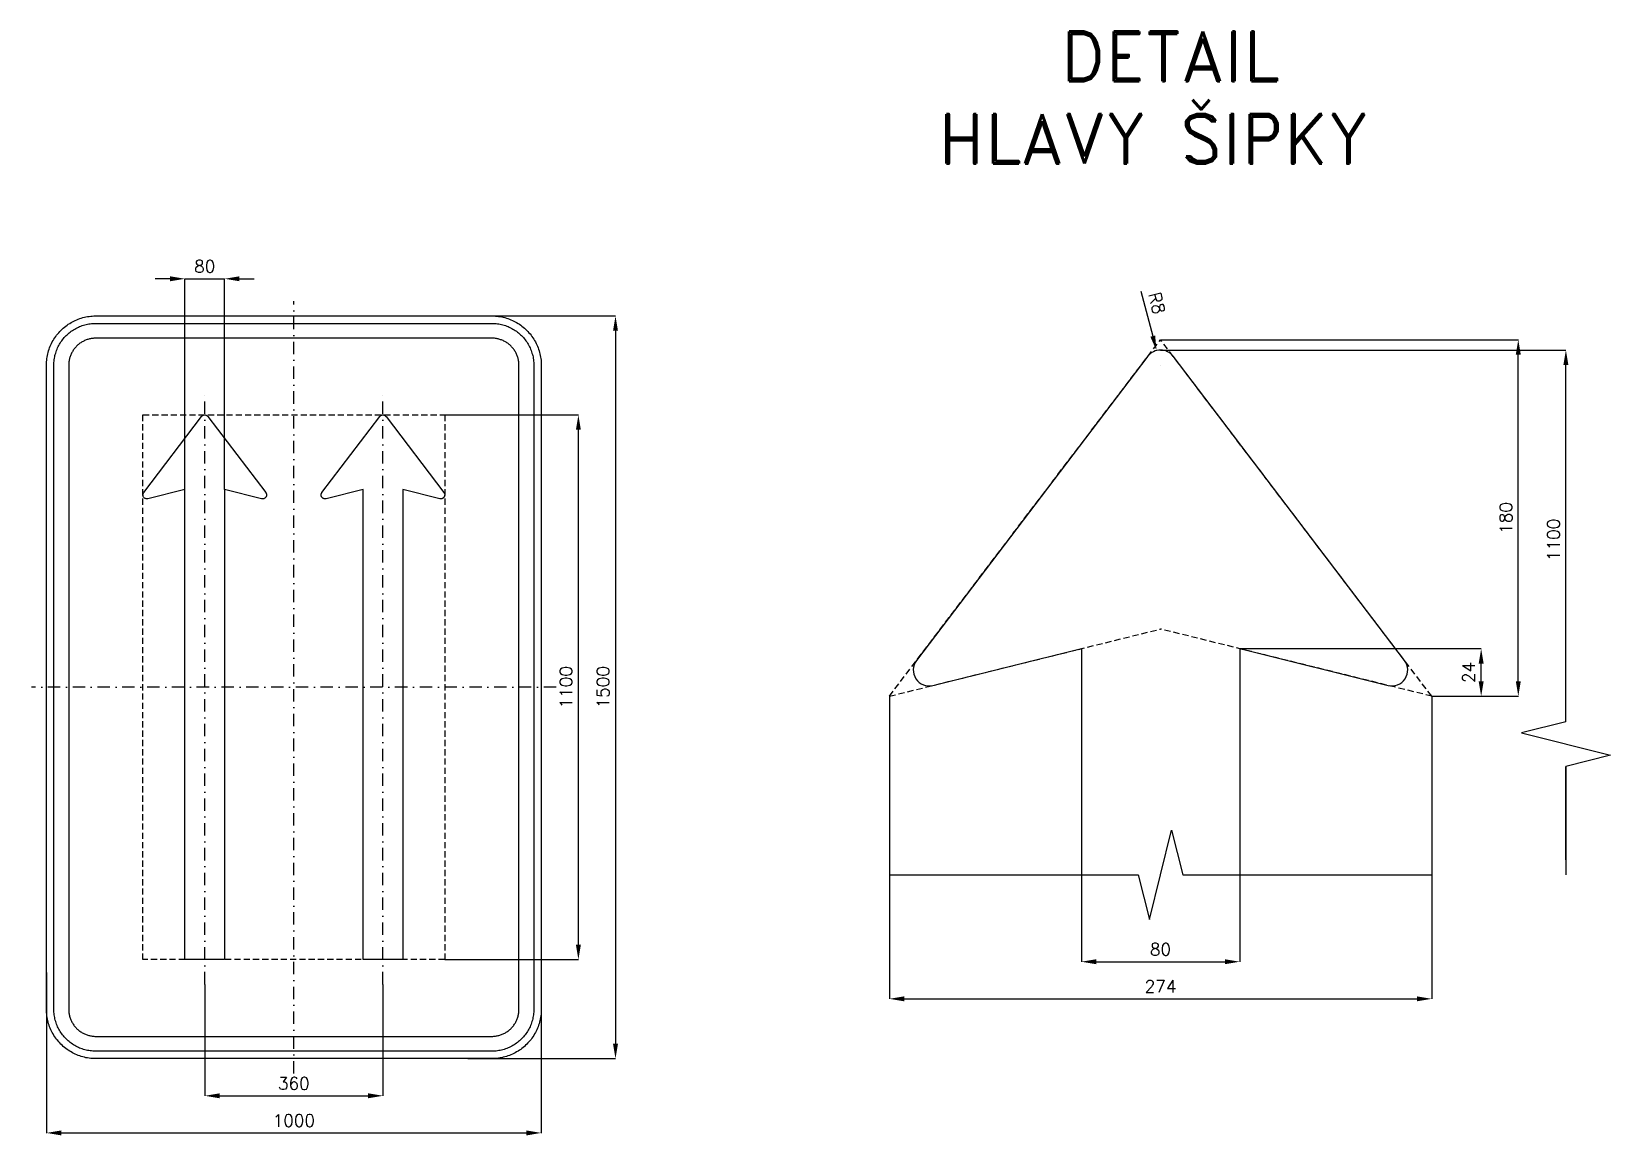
# Model space of a CAD drawing. Header units: millimetres. Extents: x -530 to 2661, y -905 to 1324.
import ezdxf

# ---------------------------------------------------------------- set-up
doc = ezdxf.new("R2010")
doc.units = ezdxf.units.MM
doc.header["$LTSCALE"] = 5
doc.linetypes.add('ČERCHOVANÁX2', pattern=[2, 1, -0.5, 0, -0.5])
doc.linetypes.add('ČÁRKOVANÁX2', pattern=[1.5, 1, -0.5])
for name, color, linetype in [('Kóty', 2, 'Continuous'), ('Rozpiska', 7, 'Continuous'), ('Značka', 7, 'Continuous')]:
    doc.layers.add(name, color=color, linetype=linetype)
doc.styles.get("Standard").update_dxf_attribs({"font": 'romand.shx', "height": 25})
doc.dimstyles.get("Standard").update_dxf_attribs({"dimtxt": 25, "dimasz": 30, "dimexe": 0.18, "dimexo": 0.0625, "dimgap": 12.5, "dimtad": 1, "dimdec": 0, "dimzin": 0, "dimdsep": 46, "dimtxsty": 'Standard', "dimcen": 0.09, "dimadec": 0, "dimazin": 0, "dimtfac": 1, "dimtdec": 0, "dimtofl": 0, "dimtmove": 0, "dimatfit": 3, "dimfxl": 1, "dimtolj": 1, "dimtzin": 0, "dimarcsym": 0})

# ---------------------------------------------------------------- blocks, each defined once
blk = doc.blocks.new('*D0')
at = {"layer": 'Defpoints', "color": 0, "transparency": 16777216}
for p in [(-140, 825), (-220.016, 399.23), (-140, 399.23)]:
    blk.add_point(p, dxfattribs=at)
at = {"layer": 'Kóty', "color": 0, "lineweight": -2, "transparency": 16777216}
for p, q in [((-250.016, 825), (-280.016, 825)), ((-220.016, 399.2925), (-220.016, 825.18)), ((-140, 399.2925), (-140, 825.18)), ((-110, 825), (-80, 825))]:
    blk.add_line(p, q, dxfattribs=at)
at = {"layer": 'Kóty', "color": 0, "transparency": 16777216}
for points in [[(-250.016, 830), (-250.016, 820), (-220.016, 825)], [(-110, 830), (-110, 820), (-140, 825)]]:
    blk.add_solid(points, dxfattribs=at)
at = {"layer": 'Kóty', "color": 0, "transparency": 16777216, "insert": (-180.008, 850), "char_height": 25, "attachment_point": 5}
blk.add_mtext('\\A1;80', dxfattribs=at)
blk = doc.blocks.new('*D1')
at = {"layer": 'Defpoints', "color": 0, "transparency": 16777216}
for p in [(-180, -600), (180, -600), (180, -825)]:
    blk.add_point(p, dxfattribs=at)
at = {"layer": 'Kóty', "color": 0, "lineweight": -2, "transparency": 16777216}
for p, q in [((-180, -600.0625), (-180, -825.18)), ((180, -600.0625), (180, -825.18)), ((-150, -825), (150, -825))]:
    blk.add_line(p, q, dxfattribs=at)
at = {"layer": 'Kóty', "color": 0, "transparency": 16777216}
for points in [[(-150, -820), (-150, -830), (-180, -825)], [(150, -820), (150, -830), (180, -825)]]:
    blk.add_solid(points, dxfattribs=at)
at = {"layer": 'Kóty', "color": 0, "transparency": 16777216, "insert": (0, -800), "char_height": 25, "attachment_point": 5}
blk.add_mtext('\\A1;360', dxfattribs=at)
blk = doc.blocks.new('*D2')
at = {"layer": 'Defpoints', "color": 0, "transparency": 16777216}
for p in [(-500, -576.2), (500, -596.8), (500, -900)]:
    blk.add_point(p, dxfattribs=at)
at = {"layer": 'Kóty', "color": 0, "lineweight": -2, "transparency": 16777216}
for p, q in [((-500, -576.2), (-500, -900.2)), ((500, -596.9), (500, -900.2)), ((-470, -900), (470, -900))]:
    blk.add_line(p, q, dxfattribs=at)
at = {"layer": 'Kóty', "color": 0, "transparency": 16777216}
for points in [[(-470, -895), (-470, -905), (-500, -900)], [(470, -895), (470, -905), (500, -900)]]:
    blk.add_solid(points, dxfattribs=at)
at = {"layer": 'Kóty', "color": 0, "transparency": 16777216, "insert": (0, -875), "char_height": 25, "attachment_point": 5}
blk.add_mtext('\\A1;1000', dxfattribs=at)
blk = doc.blocks.new('*D3')
at = {"layer": 'Defpoints', "color": 0, "transparency": 16777216}
for p in [(304.861, 550), (575, 550), (304.861, -550)]:
    blk.add_point(p, dxfattribs=at)
at = {"layer": 'Kóty', "color": 0, "lineweight": -2, "transparency": 16777216}
for p, q in [((304.9235, 550), (575.18, 550)), ((575, -520), (575, 520)), ((304.9235, -550), (575.18, -550))]:
    blk.add_line(p, q, dxfattribs=at)
at = {"layer": 'Kóty', "color": 0, "transparency": 16777216}
for points in [[(570, 520), (580, 520), (575, 550)], [(570, -520), (580, -520), (575, -550)]]:
    blk.add_solid(points, dxfattribs=at)
at = {"layer": 'Kóty', "color": 0, "transparency": 16777216, "insert": (550, 0), "char_height": 25, "attachment_point": 5, "rotation": 90}
blk.add_mtext('\\A1;1100', dxfattribs=at)
blk = doc.blocks.new('*D4')
at = {"layer": 'Defpoints', "color": 0, "transparency": 16777216}
for p in [(339.5, 750), (351.4, -750), (650, -750)]:
    blk.add_point(p, dxfattribs=at)
at = {"layer": 'Kóty', "color": 0, "lineweight": -2, "transparency": 16777216}
for p, q in [((339.6, 750), (650.2, 750)), ((650, 720), (650, -720)), ((351.5, -750), (650.2, -750))]:
    blk.add_line(p, q, dxfattribs=at)
at = {"layer": 'Kóty', "color": 0, "transparency": 16777216}
for points in [[(645, 720), (655, 720), (650, 750)], [(645, -720), (655, -720), (650, -750)]]:
    blk.add_solid(points, dxfattribs=at)
at = {"layer": 'Kóty', "color": 0, "transparency": 16777216, "insert": (625, 0), "char_height": 25, "attachment_point": 5, "rotation": 90}
blk.add_mtext('\\A1;1500', dxfattribs=at)
blk = doc.blocks.new('*D6')
at = {"layer": 'Defpoints', "color": 0, "transparency": 16777216}
for p in [(1591.4, -378.7), (1911.4, -378.7), (1911.4, -554.2)]:
    blk.add_point(p, dxfattribs=at)
at = {"layer": 'Kóty', "color": 0, "lineweight": -2, "transparency": 16777216}
for p, q in [((1591.4, -378.8), (1591.4, -554.3)), ((1911.4, -378.8), (1911.4, -554.3)), ((1621.4, -554.2), (1881.4, -554.2))]:
    blk.add_line(p, q, dxfattribs=at)
at = {"layer": 'Kóty', "color": 0, "transparency": 16777216}
for points in [[(1621.4, -549.2), (1621.4, -559.2), (1591.4, -554.2)], [(1881.4, -549.2), (1881.4, -559.2), (1911.4, -554.2)]]:
    blk.add_solid(points, dxfattribs=at)
at = {"layer": 'Kóty', "color": 0, "transparency": 16777216, "insert": (1751.4, -529.2), "char_height": 25, "attachment_point": 5}
blk.add_mtext('\\A1;80', dxfattribs=at)
blk = doc.blocks.new('*D7')
at = {"layer": 'Defpoints', "color": 0, "transparency": 16777216}
for p in [(1911.4, 78), (2399.4, 78), (2299.4, -18.1)]:
    blk.add_point(p, dxfattribs=at)
at = {"layer": 'Kóty', "color": 0, "lineweight": -2, "transparency": 16777216}
for p, q in [((1911.4, 78), (2399.6, 78)), ((2399.4, 11.9), (2399.4, 48)), ((2299.4, -18.1), (2399.6, -18.1))]:
    blk.add_line(p, q, dxfattribs=at)
at = {"layer": 'Kóty', "color": 0, "transparency": 16777216}
for points in [[(2394.4, 48), (2404.4, 48), (2399.4, 78)], [(2394.4, 11.9), (2404.4, 11.9), (2399.4, -18.1)]]:
    blk.add_solid(points, dxfattribs=at)
at = {"layer": 'Kóty', "color": 0, "transparency": 16777216, "insert": (2374.4, 29.9), "char_height": 25, "attachment_point": 5, "rotation": 90}
blk.add_mtext('\\A1;24', dxfattribs=at)
blk = doc.blocks.new('*D8')
at = {"layer": 'Defpoints', "color": 0, "transparency": 16777216}
for p in [(1203.4, -18), (2299.4, -18.1), (2299.4, -629.2)]:
    blk.add_point(p, dxfattribs=at)
at = {"layer": 'Kóty', "color": 0, "lineweight": -2, "transparency": 16777216}
for p, q in [((1203.4, -18.1), (1203.4, -629.3)), ((2299.4, -18.2), (2299.4, -629.3)), ((1233.4, -629.2), (2269.4, -629.2))]:
    blk.add_line(p, q, dxfattribs=at)
at = {"layer": 'Kóty', "color": 0, "transparency": 16777216}
for points in [[(1233.4, -624.2), (1233.4, -634.2), (1203.4, -629.2)], [(2269.4, -624.2), (2269.4, -634.2), (2299.4, -629.2)]]:
    blk.add_solid(points, dxfattribs=at)
at = {"layer": 'Kóty', "color": 0, "transparency": 16777216, "insert": (1751.4, -604.2), "char_height": 25, "attachment_point": 5}
blk.add_mtext('\\A1;274', dxfattribs=at)
blk = doc.blocks.new('*D9')
at = {"layer": 'Defpoints', "color": 0, "transparency": 16777216}
for p in [(1751.4, 702), (2474.4, 702), (2299.4, -18)]:
    blk.add_point(p, dxfattribs=at)
at = {"layer": 'Kóty', "color": 0, "lineweight": -2, "transparency": 16777216}
for p, q in [((1751.4, 702), (2474.6, 702)), ((2474.4, 12), (2474.4, 672)), ((2299.4, -18), (2474.6, -18))]:
    blk.add_line(p, q, dxfattribs=at)
at = {"layer": 'Kóty', "color": 0, "transparency": 16777216}
for points in [[(2469.4, 672), (2479.4, 672), (2474.4, 702)], [(2469.4, 12), (2479.4, 12), (2474.4, -18)]]:
    blk.add_solid(points, dxfattribs=at)
at = {"layer": 'Kóty', "color": 0, "transparency": 16777216, "insert": (2449.4, 342), "char_height": 25, "attachment_point": 5, "rotation": 90}
blk.add_mtext('\\A1;180', dxfattribs=at)
blk = doc.blocks.new('*D10')
at = {"layer": 'Defpoints', "color": 0, "transparency": 16777216}
for p in [(1743.3, 680.1), (1751.4, 649.1)]:
    blk.add_point(p, dxfattribs=at)
at = {"layer": 'Kóty', "color": 0, "lineweight": -2, "transparency": 16777216}
for p, q in [((1711.9, 800.3), (1735.7, 709.1)), ((1751.3, 649.1), (1751.5, 649.1)), ((1751.4, 649), (1751.4, 649.2))]:
    blk.add_line(p, q, dxfattribs=at)
at = {"layer": 'Kóty', "color": 0, "transparency": 16777216}
blk.add_solid([(1740.6, 710.4), (1730.9, 707.9), (1743.3, 680.1)], dxfattribs=at)
at = {"layer": 'Kóty', "color": 0, "transparency": 16777216, "insert": (1744.2, 775.6), "char_height": 25, "attachment_point": 5, "rotation": 284.6361}
blk.add_mtext('\\A1;R8', dxfattribs=at)

msp = doc.modelspace()

# ---------------------------------------------------------------- linework, layer by layer
at = {"layer": 'Kóty'}
for p, q in [((1751.4, 681.1), (2570.8, 681.1)), ((2570.6, -69.8), (2570.6, 651.1)), ((2570.6, -159.8), (2570.6, -378.7)), ((2570.6, -348.7), (2570.6, -159.8))]:
    msp.add_line(p, q, dxfattribs=at)
for points in [[(-220, 825), (-140, 825)], [(2570.6, -69.8), (2480.6, -92.3), (2660.6, -137.3), (2570.6, -159.8)]]:
    msp.add_lwpolyline(points, dxfattribs=at)
msp.add_solid([(2565.6, 651.1), (2575.6, 651.1), (2570.6, 681.1)], dxfattribs=at)
at = {"layer": 'Značka', "color": 6, "linetype": 'ČÁRKOVANÁX2', "ltscale": 2.5}
for p, q in [((1203.4, -18), (1751.4, 702)), ((2299.4, -18), (1751.4, 702)), ((1203.4, -18), (1751.4, 117.6)), ((2299.4, -18), (1751.4, 117.6))]:
    msp.add_line(p, q, dxfattribs=at)
at = {"layer": 'Značka', "color": 7}
for p, q in [((1203.4, -378.7), (1706.4, -378.7)), ((1796.4, -378.7), (2299.4, -378.7))]:
    msp.add_line(p, q, dxfattribs=at)
at = {"layer": 'Značka', "color": 6, "linetype": 'ČERCHOVANÁX2', "ltscale": 5}
for points in [[(0, -780), (0, 780)], [(-180, -600), (-180, 600)], [(180, -600), (180, 600)], [(530, 0), (-530, 0)]]:
    msp.add_lwpolyline(points, dxfattribs=at)
at = {"layer": 'Značka', "color": 5}
for points in [[(-400, -750), (-400.4, -750), (-400.8, -750, -0.03218), (-413.7, -749.1, -0.035443), (-426.4, -746.5, -0.036267), (-438.7, -742.3, -0.03442), (-450.2, -736.5, -0.033722), (-461, -729.3, -0.034085), (-470.7, -720.7, -0.034209), (-479.3, -711, -0.034229), (-486.5, -700.2, -0.034044), (-492.3, -688.7, -0.033412), (-496.5, -676.4, -0.034127), (-499.1, -663.7, -0.036745), (-500, -650.8), (-500, -650.4), (-500, -650), (-500, 650), (-500, 650.4), (-500, 650.8, -0.03218), (-499.1, 663.7, -0.035441), (-496.5, 676.4, -0.03627), (-492.3, 688.7, -0.034417), (-486.5, 700.2, -0.033719), (-479.3, 711, -0.034078), (-470.7, 720.7, -0.034208), (-461, 729.3, -0.034227), (-450.2, 736.5, -0.034051), (-438.7, 742.3, -0.033416), (-426.4, 746.5, -0.034129), (-413.7, 749.1, -0.036746), (-400.8, 750), (-400.4, 750), (-400, 750), (400, 750), (400.4, 750), (400.8, 750, -0.032179), (413.7, 749.1, -0.035451), (426.4, 746.5, -0.036282), (438.7, 742.3, -0.034425), (450.2, 736.5, -0.033731), (461, 729.3, -0.034081), (470.7, 720.7, -0.034214), (479.3, 711, -0.034229), (486.5, 700.2, -0.034034), (492.3, 688.6, -0.033411), (496.5, 676.4, -0.034122), (499.1, 663.7, -0.036741), (500, 650.8), (500, 650.4), (500, 650), (500, -650), (500, -650.4), (500, -650.8, -0.032179), (499.1, -663.7, -0.035442), (496.5, -676.4, -0.036264), (492.3, -688.7, -0.034415), (486.5, -700.2, -0.033719), (479.3, -711, -0.034086), (470.7, -720.7, -0.034205), (461, -729.3, -0.03423), (450.2, -736.5, -0.034046), (438.7, -742.3, -0.033413), (426.4, -746.5, -0.034127), (413.7, -749.1, -0.036745), (400.8, -750), (400.4, -750), (400, -750), (-400, -750)], [(-400, -735), (-400.3, -735), (-400.7, -735, -0.03218), (-411.6, -734.2, -0.035443), (-422.4, -732, -0.036267), (-432.9, -728.5, -0.03442), (-442.7, -723.5, -0.033721), (-451.9, -717.4, -0.034085), (-460.1, -710.1, -0.034209), (-467.4, -701.9, -0.034229), (-473.5, -692.7, -0.034045), (-478.4, -682.9, -0.033412), (-482, -672.4, -0.034127), (-484.3, -661.6, -0.036745), (-485, -650.7), (-485, -650.3), (-485, -650), (-485, 650), (-485, 650.3), (-485, 650.7, -0.032181), (-484.2, 661.6, -0.035444), (-482, 672.4, -0.036267), (-478.5, 682.9, -0.034419), (-473.5, 692.7, -0.033711), (-467.4, 701.9, -0.034078), (-460.1, 710.1, -0.034195), (-451.9, 717.4, -0.034219), (-442.7, 723.5, -0.034051), (-432.9, 728.4, -0.033409), (-422.4, 732, -0.034121), (-411.6, 734.3, -0.036745), (-400.7, 735), (-400.3, 735), (-400, 735), (400, 735), (400.3, 735), (400.7, 735, -0.032174), (411.6, 734.2, -0.03544), (422.4, 732, -0.036261), (432.9, 728.5, -0.03443), (442.7, 723.5, -0.033731), (451.9, 717.4, -0.03408), (460.1, 710.1, -0.034212), (467.4, 701.9, -0.03423), (473.5, 692.7, -0.034037), (478.4, 682.9, -0.033418), (482, 672.4, -0.034127), (484.3, 661.6, -0.036751), (485, 650.7), (485, 650.3), (485, 650), (485, -650), (485, -650.3), (485, -650.7, -0.032185), (484.2, -661.6, -0.03545), (482, -672.4, -0.036271), (478.5, -682.9, -0.034419), (473.5, -692.7, -0.033715), (467.4, -701.9, -0.034083), (460.1, -710.1, -0.034209), (451.9, -717.4, -0.034231), (442.7, -723.5, -0.034042), (432.9, -728.4, -0.033411), (422.4, -732, -0.034127), (411.6, -734.3, -0.036745), (400.7, -735), (400.3, -735), (400, -735), (-400, -735)], [(-400, -705), (400, -705), (400.2, -705), (400.4, -705, 0.03218), (407.5, -704.5, 0.035442), (414.5, -703.1, 0.036265), (421.3, -700.8, 0.034422), (427.6, -697.6, 0.033717), (433.6, -693.6, 0.034088), (438.9, -688.9, 0.034212), (443.6, -683.6, 0.034229), (447.6, -677.6, 0.034042), (450.7, -671.3, 0.033412), (453.1, -664.5, 0.034125), (454.5, -657.5, 0.036743), (455, -650.4), (455, -650.2), (455, -650), (455, 650), (455, 650.2), (455, 650.4, 0.032187), (454.5, 657.5, 0.035442), (453.1, 664.5, 0.036278), (450.8, 671.3, 0.034421), (447.6, 677.6, 0.033718), (443.6, 683.5, 0.034078), (438.9, 688.9, 0.034199), (433.6, 693.6, 0.034236), (427.6, 697.6, 0.03403), (421.3, 700.8, 0.033395), (414.5, 703, 0.034109), (407.5, 704.5, 0.036744), (400.4, 705), (400.2, 705), (400, 705), (-400, 705), (-400.2, 705), (-400.4, 705, 0.032171), (-407.5, 704.5, 0.035429), (-414.5, 703, 0.036266), (-421.3, 700.8, 0.034431), (-427.6, 697.6, 0.033735), (-433.6, 693.6, 0.034079), (-438.9, 688.9, 0.034224), (-443.6, 683.5, 0.034235), (-447.6, 677.6, 0.03404), (-450.7, 671.3, 0.033409), (-453.1, 664.5, 0.034125), (-454.5, 657.5, 0.036745), (-455, 650.4), (-455, 650.2), (-455, 650), (-455, -650), (-455, -650.2), (-455, -650.4, 0.03218), (-454.5, -657.5, 0.035443), (-453.1, -664.5, 0.036267), (-450.8, -671.3, 0.034421), (-447.6, -677.6, 0.033721), (-443.6, -683.6, 0.034084), (-438.9, -688.9, 0.034208), (-433.6, -693.6, 0.03423), (-427.6, -697.6, 0.034044), (-421.3, -700.7, 0.033412), (-414.5, -703.1, 0.034127), (-407.5, -704.5, 0.036745), (-400.4, -705), (-400.2, -705), (-400, -705)], [(1725.9, 668.5), (1258.4, 54.2, 0.707858), (1291.5, 3.8), (1591.4, 78)], [(1911.4, 78), (2211.2, 3.8, 0.707858), (2244.4, 54.2), (1776.8, 668.5)], [(-140, 399.2), (-140, -550), (-220, -550), (-220, 375.2), (-220, 375.2), (-220, 399.2), (-295, 380.7), (-295.1, 380.7), (-295.2, 380.6), (-295.4, 380.6), (-295.6, 380.5), (-296.7, 380.5), (-297.7, 380.5), (-298.7, 380.7), (-299.7, 381), (-300.7, 381.4), (-301.6, 382), (-302.4, 382.6), (-303.1, 383.4), (-303.7, 384.2), (-304.2, 385.2), (-304.6, 386.1, -0.034388), (-304.8, 387.2, -0.034438), (-304.9, 388.2, -0.034566), (-304.9, 389.3, -0.034471), (-304.7, 390.3, -0.033939), (-304.4, 391.3, -0.034384), (-304, 392.2), (-303.4, 393.1), (-303.3, 393.2), (-303.3, 393.3), (-186.4, 546.9), (-186.3, 546.9), (-186.3, 547), (-185.7, 547.7), (-185, 548.3), (-184.2, 548.9), (-183.2, 549.3), (-182.3, 549.7), (-181.2, 549.9), (-180.2, 550), (-179.1, 550), (-178.1, 549.8), (-177.1, 549.5), (-176.2, 549), (-175.3, 548.5), (-174.5, 547.8), (-173.8, 547), (-173.7, 547), (-173.7, 546.9), (-56.8, 393.3), (-56.7, 393.2), (-56.7, 393.1), (-56.5, 393), (-56.4, 392.8), (-55.9, 391.9, -0.035496), (-55.5, 390.9, -0.036091), (-55.2, 389.9, -0.034609), (-55.1, 388.8, -0.034082), (-55.2, 387.8, -0.034472), (-55.3, 386.7, -0.034558), (-55.6, 385.7, -0.034402), (-56, 384.8, -0.034274), (-56.6, 383.9), (-57.2, 383.1), (-58, 382.3), (-58.8, 381.7), (-59.7, 381.2), (-60.7, 380.8), (-61.7, 380.6), (-62.8, 380.5), (-63.8, 380.5), (-64.8, 380.6), (-65, 380.7), (-65.1, 380.7), (-140, 399.2)], [(220, 399.2), (220, -550), (140, -550), (140, 375.2), (140, 375.2), (140, 399.2), (65, 380.7), (64.9, 380.7), (64.8, 380.6), (64.6, 380.6), (64.4, 380.5), (63.3, 380.5), (62.3, 380.5), (61.3, 380.7), (60.3, 381), (59.3, 381.4), (58.4, 382), (57.6, 382.6), (56.9, 383.4), (56.3, 384.2, -0.034374), (55.8, 385.2, -0.034402), (55.4, 386.1, -0.034287), (55.2, 387.2, -0.034387), (55.1, 388.2, -0.034507), (55.1, 389.2, -0.034405), (55.3, 390.3, -0.033908), (55.6, 391.3, -0.034345), (56, 392.2, -0.036279), (56.6, 393.1), (56.7, 393.2), (56.7, 393.3), (173.6, 546.9), (173.7, 546.9), (173.7, 547), (174.3, 547.7), (175, 548.3), (175.8, 548.9), (176.8, 549.3), (177.7, 549.7), (178.8, 549.9), (179.8, 550), (180.9, 550), (181.9, 549.8), (182.9, 549.5), (183.8, 549), (184.7, 548.5), (185.5, 547.8), (186.2, 547), (186.3, 547), (186.3, 546.9), (303.2, 393.3), (303.3, 393.2), (303.3, 393.1), (303.5, 393), (303.6, 392.8, -0.032883), (304.1, 391.9, -0.035504), (304.5, 390.9, -0.036176), (304.8, 389.9, -0.034568), (304.9, 388.8, -0.034115), (304.8, 387.8, -0.034573), (304.7, 386.7, -0.034643), (304.4, 385.7, -0.034307), (304, 384.8, -0.034324), (303.4, 383.9, -0.034525), (302.8, 383.1, -0.034565), (302, 382.3, -0.034252), (301.2, 381.7, -0.034206), (300.3, 381.2, -0.034582), (299.3, 380.8, -0.034512), (298.3, 380.6, -0.033499), (297.2, 380.5, -0.034458), (296.2, 380.5, -0.038246), (295.2, 380.6), (295.1, 380.7), (294.9, 380.7), (220, 399.2)]]:
    msp.add_lwpolyline(points, format="xyb", dxfattribs=at)
at = {"layer": 'Značka', "color": 6, "linetype": 'ČÁRKOVANÁX2', "ltscale": 2.5}
msp.add_lwpolyline([(-304.9, -550), (-304.9, 550), (304.9, 550), (304.9, -550), (-304.9, -550)], dxfattribs=at)
at = {"layer": 'Značka', "color": 5}
for points in [[(1591.4, 78), (1591.4, -378.7)], [(1911.4, 78), (1911.4, -378.7)]]:
    msp.add_lwpolyline(points, dxfattribs=at)
at = {"layer": 'Značka', "color": 7}
msp.add_lwpolyline([(1706.4, -378.7), (1728.9, -468.7), (1773.9, -288.7), (1796.4, -378.7)], dxfattribs=at)
at = {"layer": 'Značka', "color": 5}
msp.add_arc((1751.4, 649.1), 32, 37.2752, 142.7248, dxfattribs=at)

# ---------------------------------------------------------------- texts
at = {"layer": 'Kóty', "color": 2, "insert": (2545.6, 297.7), "char_height": 25, "attachment_point": 5, "rotation": 90}
msp.add_mtext('\\A1;1100', dxfattribs=at)
at = {"layer": 'Rozpiska', "color": 7, "insert": (1013.5, 1324.2), "char_height": 100, "attachment_point": 1}
msp.add_mtext_dynamic_manual_height_columns('\\pi536.09186;DETAIL\\P\\pi288.47281;HLAVY ŠIPKY{\\H2.11905x; }', width=1538.85, gutter_width=100, heights=[0], dxfattribs=at)

# ---------------------------------------------------------------- dimensions: what is measured, and where the dimension line sits
at = {"layer": 'Kóty'}
for base, p1, p2, picture, middle in [((-140, 825), (-220, 399.2), (-140, 399.2), '*D0', (-180, 850)), ((500, -900), (-500, -576.2), (500, -596.8), '*D2', (0, -875)), ((180, -825), (-180, -600), (180, -600), '*D1', (0, -800))]:
    dim = msp.add_linear_dim(base=base, p1=p1, p2=p2, dimstyle='Standard', dxfattribs=at)
    dim.commit()
    dim.dimension.update_dxf_attribs({"geometry": picture, "text_midpoint": middle})
dim = msp.add_radius_dim(center=(1751.4, 649.1), mpoint=(1743.3, 680.1), text='R8', dimstyle='Standard', dxfattribs=at)
dim.commit()
dim.dimension.update_dxf_attribs({"geometry": '*D10', "text_midpoint": (1744.2, 775.6)})
for base, p1, p2, picture, middle in [((650, -750), (339.5, 750), (351.4, -750), '*D4', (625, 0)), ((575, 550), (304.9, -550), (304.9, 550), '*D3', (550, 0))]:
    dim = msp.add_linear_dim(base=base, p1=p1, p2=p2, angle=90, dimstyle='Standard', dxfattribs=at)
    dim.commit()
    dim.dimension.update_dxf_attribs({"geometry": picture, "text_midpoint": middle})
for base, p1, p2, text, picture, middle in [((2474.4, 702), (2299.4, -18), (1751.4, 702), '180', '*D9', (2449.4, 342)), ((2399.4, 78), (2299.4, -18.1), (1911.4, 78), '24', '*D7', (2374.4, 29.9))]:
    dim = msp.add_linear_dim(base=base, p1=p1, p2=p2, angle=90, text=text, dimstyle='Standard', dxfattribs=at)
    dim.commit()
    dim.dimension.update_dxf_attribs({"geometry": picture, "text_midpoint": middle})
for base, p1, p2, text, picture, middle in [((2299.4, -629.2), (1203.4, -18), (2299.4, -18.1), '274', '*D8', (1751.4, -604.2)), ((1911.4, -554.2), (1591.4, -378.7), (1911.4, -378.7), '80', '*D6', (1751.4, -529.2))]:
    dim = msp.add_linear_dim(base=base, p1=p1, p2=p2, text=text, dimstyle='Standard', dxfattribs=at)
    dim.commit()
    dim.dimension.update_dxf_attribs({"geometry": picture, "text_midpoint": middle})

doc.saveas('drawing.dxf')
